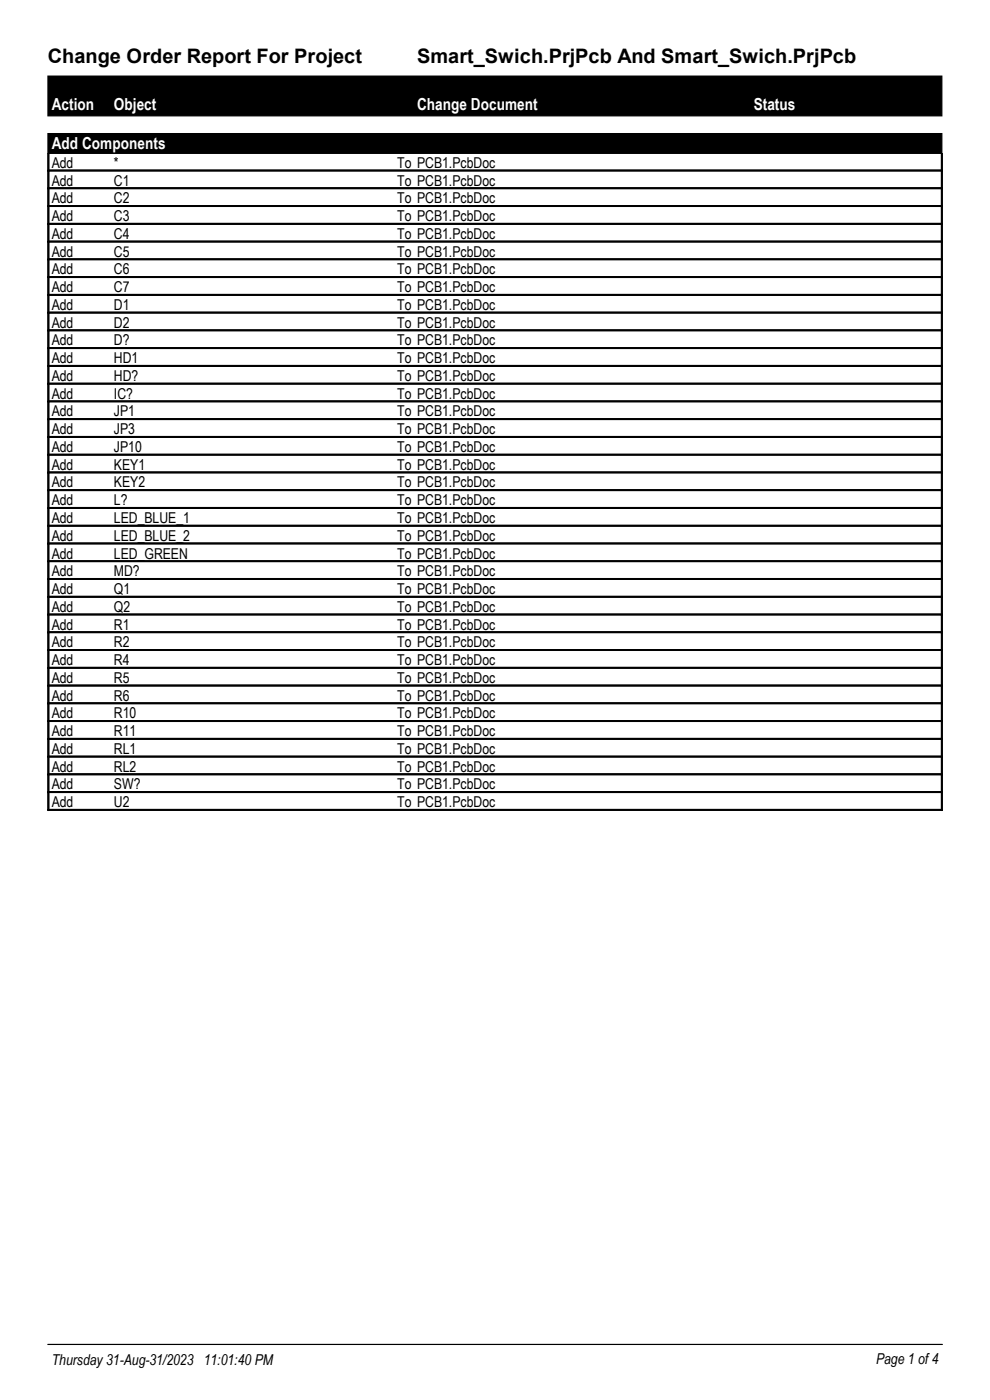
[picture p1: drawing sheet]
<svg xmlns="http://www.w3.org/2000/svg" width="210mm" height="297mm" viewBox="0 0 210 297" stroke-linecap="round" stroke-linejoin="round" font-family="sans-serif">
<defs><g id="words">
<g font-size="4.2">
<text x="10.2" y="13.5">Change Order Report For Project</text>
<text x="88.5" y="13.5">Smart_Swich.PrjPcb And Smart_Swich.PrjPcb</text>
</g>
<g font-size="3.5" fill="#fff">
<text x="11" y="23.4">Action</text>
<text x="24.2" y="23.4">Object</text>
<text x="88.5" y="23.4">Change Document</text>
<text x="159.9" y="23.4">Status</text>
<text x="11" y="31.6">Add Components</text>
</g>
<g font-size="3.2">
<text x="11" y="35.6">Add</text>
<text x="24.2" y="35.6">*</text>
<text x="84.2" y="35.6">To PCB1.PcbDoc</text>
<text x="11" y="39.4">Add</text>
<text x="24.2" y="39.4">C1</text>
<text x="84.2" y="39.4">To PCB1.PcbDoc</text>
<text x="11" y="43.1">Add</text>
<text x="11" y="46.9">Add</text>
<text x="24.2" y="43.1">C2</text>
<text x="24.2" y="46.9">C3</text>
<text x="84.2" y="43.1">To PCB1.PcbDoc</text>
<text x="84.2" y="46.9">To PCB1.PcbDoc</text>
<text x="11" y="50.7">Add</text>
<text x="24.2" y="50.7">C4</text>
<text x="84.2" y="50.7">To PCB1.PcbDoc</text>
<text x="11" y="54.4">Add</text>
<text x="11" y="58.2">Add</text>
<text x="24.2" y="54.4">C5</text>
<text x="24.2" y="58.2">C6</text>
<text x="84.2" y="54.4">To PCB1.PcbDoc</text>
<text x="84.2" y="58.2">To PCB1.PcbDoc</text>
<text x="11" y="62">Add</text>
<text x="11" y="65.7">Add</text>
<text x="24.2" y="62">C7</text>
<text x="24.2" y="65.7">D1</text>
<text x="84.2" y="62">To PCB1.PcbDoc</text>
<text x="84.2" y="65.7">To PCB1.PcbDoc</text>
<text x="11" y="69.5">Add</text>
<text x="24.2" y="69.5">D2</text>
<text x="84.2" y="69.5">To PCB1.PcbDoc</text>
<text x="11" y="73.3">Add</text>
<text x="11" y="77">Add</text>
<text x="24.2" y="73.3">D?</text>
<text x="24.2" y="77">HD1</text>
<text x="84.2" y="73.3">To PCB1.PcbDoc</text>
<text x="84.2" y="77">To PCB1.PcbDoc</text>
<text x="11" y="80.8">Add</text>
<text x="24.2" y="80.8">HD?</text>
<text x="84.2" y="80.8">To PCB1.PcbDoc</text>
<text x="11" y="84.6">Add</text>
<text x="11" y="88.3">Add</text>
<text x="24.2" y="84.6">IC?</text>
<text x="24.2" y="88.3">JP1</text>
<text x="84.2" y="84.6">To PCB1.PcbDoc</text>
<text x="84.2" y="88.3">To PCB1.PcbDoc</text>
<text x="11" y="92.1">Add</text>
<text x="11" y="95.9">Add</text>
<text x="24.2" y="92.1">JP3</text>
<text x="24.2" y="95.9">JP10</text>
<text x="84.2" y="92.1">To PCB1.PcbDoc</text>
<text x="84.2" y="95.9">To PCB1.PcbDoc</text>
<text x="11" y="99.7">Add</text>
<text x="24.2" y="99.7">KEY1</text>
<text x="84.2" y="99.7">To PCB1.PcbDoc</text>
<text x="11" y="103.4">Add</text>
<text x="11" y="107.2">Add</text>
<text x="24.2" y="103.4">KEY2</text>
<text x="24.2" y="107.2">L?</text>
<text x="84.2" y="103.4">To PCB1.PcbDoc</text>
<text x="84.2" y="107.2">To PCB1.PcbDoc</text>
<text x="11" y="111">Add</text>
<text x="24.2" y="111">LED_BLUE_1</text>
<text x="84.2" y="111">To PCB1.PcbDoc</text>
<text x="11" y="114.7">Add</text>
<text x="11" y="118.5">Add</text>
<text x="24.2" y="114.7">LED_BLUE_2</text>
<text x="24.2" y="118.5">LED_GREEN</text>
<text x="84.2" y="114.7">To PCB1.PcbDoc</text>
<text x="84.2" y="118.5">To PCB1.PcbDoc</text>
<text x="11" y="122.3">Add</text>
<text x="24.2" y="122.3">MD?</text>
<text x="84.2" y="122.3">To PCB1.PcbDoc</text>
<text x="11" y="126">Add</text>
<text x="11" y="129.8">Add</text>
<text x="24.2" y="126">Q1</text>
<text x="24.2" y="129.8">Q2</text>
<text x="84.2" y="126">To PCB1.PcbDoc</text>
<text x="84.2" y="129.8">To PCB1.PcbDoc</text>
<text x="11" y="133.6">Add</text>
<text x="11" y="137.3">Add</text>
<text x="24.2" y="133.6">R1</text>
<text x="24.2" y="137.3">R2</text>
<text x="84.2" y="133.6">To PCB1.PcbDoc</text>
<text x="84.2" y="137.3">To PCB1.PcbDoc</text>
<text x="11" y="141.1">Add</text>
<text x="24.2" y="141.1">R4</text>
<text x="84.2" y="141.1">To PCB1.PcbDoc</text>
<text x="11" y="144.9">Add</text>
<text x="11" y="148.6">Add</text>
<text x="24.2" y="148.6">R6</text>
<text x="24.2" y="144.9">R5</text>
<text x="84.2" y="144.9">To PCB1.PcbDoc</text>
<text x="84.2" y="148.6">To PCB1.PcbDoc</text>
<text x="11" y="152.4">Add</text>
<text x="24.2" y="152.4">R10</text>
<text x="84.2" y="152.4">To PCB1.PcbDoc</text>
<text x="11" y="156.2">Add</text>
<text x="11" y="159.9">Add</text>
<text x="24.2" y="156.2">R11</text>
<text x="24.2" y="159.9">RL1</text>
<text x="84.2" y="156.2">To PCB1.PcbDoc</text>
<text x="84.2" y="159.9">To PCB1.PcbDoc</text>
<text x="11" y="163.7">Add</text>
<text x="11" y="167.5">Add</text>
<text x="24.2" y="163.7">RL2</text>
<text x="24.2" y="167.5">SW?</text>
<text x="84.2" y="163.7">To PCB1.PcbDoc</text>
<text x="84.2" y="167.5">To PCB1.PcbDoc</text>
<text x="11" y="171.2">Add</text>
<text x="24.2" y="171.2">U2</text>
<text x="84.2" y="171.2">To PCB1.PcbDoc</text>
<text x="11" y="289.6">Thursday 31-Aug-31/2023 11:01:40 PM</text>
<text x="185.8" y="289.3">Page 1 of 4</text>
</g>
</g></defs>
<g fill="#000" stroke="#000" stroke-width=".21">
<path d="M10.2 16.1h189.6v8.5h-189.6z" fill-rule="evenodd"/>
<path d="M10.2 28.3h189.6v4.3h-189.6z" fill-rule="evenodd"/>
</g>
<g fill="none" stroke="#000" stroke-width=".21">
<path d="M10.2 36.3h189.7M10.2 36.2h189.7M10.2 36.1h189.7M10.2 32.6v139.4l189.7-.1v-139.3M10.2 40h189.7M10.2 39.9h189.7M10.2 39.8h189.7M10.2 32.6v139.4M10.3 32.6v139.4M10.4 32.6v139.4M199.7 32.6v139.4M199.8 32.6v139.4"/>
<path d="M10.2 43.8h189.7M10.2 43.7h189.7M10.2 43.6h189.7M10.2 47.6h189.7M10.2 47.5h189.7M10.2 47.4h189.7M10.2 51.4h189.7M10.2 51.3h189.7M10.2 51.2h189.7M10.2 51.1h189.7M10.2 55.1h189.7M10.2 55h189.7"/>
<path d="M10.2 54.9h189.7M10.2 58.8h189.7M10.2 58.7h189.7M10.2 62.6h189.7M10.2 62.5h189.7M10.2 62.4h189.7M10.2 66.4h189.7M10.2 66.3h189.7M10.2 66.2h189.7M10.2 70.1h189.7M10.2 70h189.7M10.2 74h189.7"/>
<path d="M10.2 73.9h189.7M10.2 73.8h189.7M10.2 73.7h189.7M10.2 77.7h189.7M10.2 77.6h189.7M10.2 77.5h189.7M10.2 81.5h189.7M10.2 81.4h189.7M10.2 81.3h189.7M10.2 85.3h189.7M10.2 85.2h189.7M10.2 85.1h189.7"/>
<path d="M10.2 85h189.7M10.2 89h189.7M10.2 88.9h189.7M10.2 88.8h189.7M10.2 92.8h189.7M10.2 92.7h189.7M10.2 92.6h189.7M10.2 96.6h189.7M10.2 96.5h189.7M10.2 96.4h189.7M10.2 100.3h189.7M10.2 100.2h189.7"/>
<path d="M10.2 100.1h189.7M10.2 104.1h189.7M10.2 104h189.7M10.2 103.9h189.7M10.2 107.9h189.7M10.2 107.8h189.7M10.2 107.7h189.7M10.2 111.6h189.7M10.2 111.5h189.7M10.2 111.4h189.7M10.2 115.4h189.7M10.2 115.3h189.7"/>
<path d="M10.2 115.2h189.7M10.2 119.2h189.7M10.2 119.1h189.7M10.2 119h189.7M10.2 122.9h189.7M10.2 122.8h189.7M10.2 122.7h189.7M10.2 126.7h189.7M10.2 126.6h189.7M10.2 126.5h189.7M10.2 130.5h189.7M10.2 130.4h189.7"/>
<path d="M10.2 130.3h189.7M10.2 134.2h189.7M10.2 134.1h189.7M10.2 134h189.7M10.2 138h189.7M10.2 137.9h189.7M10.2 137.8h189.7M10.2 141.8h189.7M10.2 141.7h189.7M10.2 141.6h189.7M10.2 145.5h189.7M10.2 145.4h189.7"/>
<path d="M10.2 145.3h189.7M10.2 149.3h189.7M10.2 149.2h189.7M10.2 149.1h189.7M10.2 153h189.7M10.2 152.9h189.7M10.2 156.8h189.7M10.2 156.7h189.7M10.2 156.6h189.7M10.2 160.6h189.7M10.2 160.5h189.7M10.2 160.4h189.7"/>
<path d="M10.2 164.4h189.7M10.2 164.3h189.7M10.2 164.2h189.7M10.2 168.1h189.7M10.2 168h189.7M10.2 167.9h189.7M10.2 171.9h189.7M10.2 171.8h189.7M10.2 171.7h189.7M10.2 285.2h189.7"/>
</g>
<use href="#words"/>
</svg>
